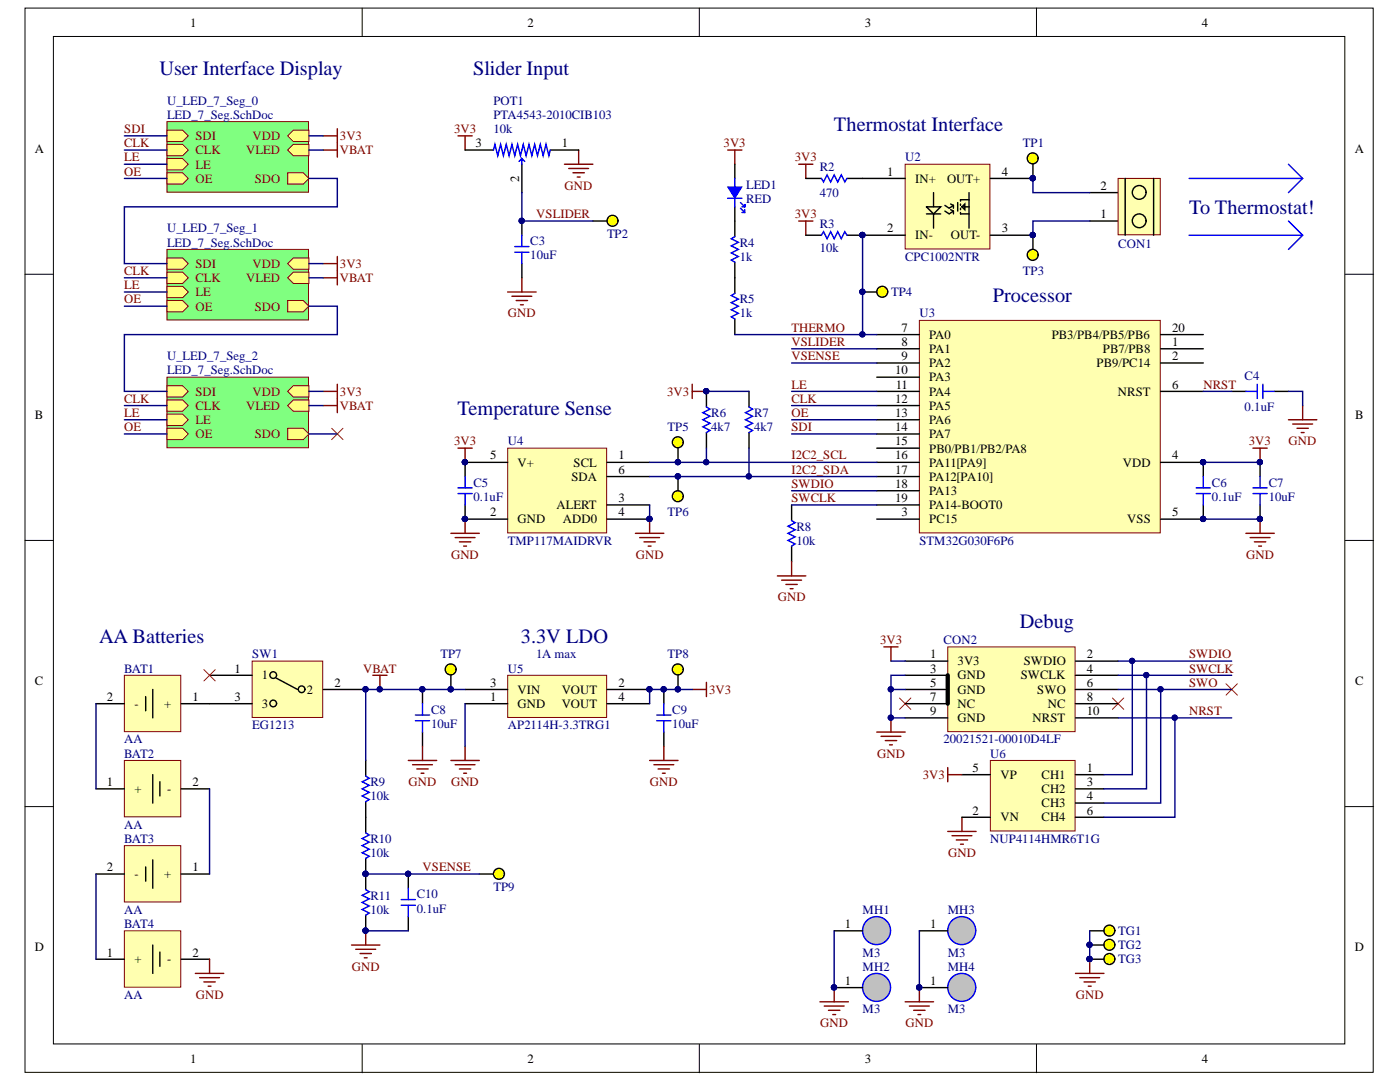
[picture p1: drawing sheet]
<svg xmlns="http://www.w3.org/2000/svg" width="279mm" height="216mm" viewBox="0 0 279 216" stroke-linecap="round" stroke-linejoin="round" font-family="sans-serif">
<defs><g id="words">
<g font-size="4.1" fill="#000080">
<text x="31.8" y="14.9">User Interface Display</text>
<text x="94.4" y="14.9">Slider Input</text>
<text x="166.4" y="26.2">Thermostat Interface</text>
<text x="237.3" y="42.6">To Thermostat!</text>
<text x="198.1" y="60.2">Processor</text>
<text x="91.3" y="82.9">Temperature Sense</text>
<text x="203.5" y="125.3">Debug</text>
<text x="19.8" y="128.2">AA Batteries</text>
<text x="104" y="128.2">3.3V LDO</text>
</g>
<g font-size="2.5">
<text x="38" y="5.3">1</text>
<text x="105.2" y="5.3">2</text>
<text x="172.6" y="5.3">3</text>
<text x="239.8" y="5.3">4</text>
<text x="94.9" y="29.4">3</text>
<text x="112.1" y="29.4">1</text>
<text x="6.9" y="30.4">A</text>
<text x="177.1" y="35.1">1</text>
<text x="199.9" y="35.1">4</text>
<text x="270.4" y="30.4">A</text>
<text x="103.6" y="36.3" transform="rotate(-90 103.6 36.3)">2</text>
<text x="182.6" y="36.4">IN+</text>
<text x="189" y="36.4">OUT+</text>
<text x="219.6" y="37.9">2</text>
<text x="177.1" y="46.3">2</text>
<text x="182.6" y="47.8">IN-</text>
<text x="189.8" y="47.8">OUT-</text>
<text x="199.9" y="46.3">3</text>
<text x="219.6" y="43.5">1</text>
<text x="179.9" y="66.2">7</text>
<text x="179.9" y="69">8</text>
<text x="179.9" y="71.9">9</text>
<text x="185.4" y="67.7">PA0</text>
<text x="185.4" y="70.4">PA1</text>
<text x="209.9" y="67.7">PB3/PB4/PB5/PB6</text>
<text x="220.1" y="70.4">PB7/PB8</text>
<text x="233.9" y="69">1</text>
<text x="233.9" y="71.9">2</text>
<text x="233.9" y="66.2">20</text>
<text x="178.7" y="74.7">10</text>
<text x="178.8" y="77.5">11</text>
<text x="185.4" y="73.3">PA2</text>
<text x="185.4" y="76.1">PA3</text>
<text x="218.9" y="73.3">PB9/PC14</text>
<text x="233.9" y="77.5">6</text>
<text x="6.9" y="83.6">B</text>
<text x="178.7" y="80.3">12</text>
<text x="178.7" y="83.2">13</text>
<text x="185.4" y="79">PA4</text>
<text x="185.4" y="81.8">PA5</text>
<text x="223.1" y="79">NRST</text>
<text x="270.5" y="83.6">B</text>
<text x="178.7" y="86">14</text>
<text x="178.7" y="88.9">15</text>
<text x="185.4" y="84.7">PA6</text>
<text x="185.4" y="87.4">PA7</text>
<text x="97.8" y="91.7">5</text>
<text x="103.3" y="93.1">V+</text>
<text x="114" y="96">SDA</text>
<text x="114.5" y="93.1">SCL</text>
<text x="123.4" y="91.7">1</text>
<text x="123.4" y="94.5">6</text>
<text x="178.7" y="91.7">16</text>
<text x="178.7" y="94.5">17</text>
<text x="185.4" y="90.3">PB0/PB1/PB2/PA8</text>
<text x="185.4" y="93.1">PA11[PA9]</text>
<text x="185.4" y="96">PA12[PA10]</text>
<text x="224.1" y="93.1">VDD</text>
<text x="233.9" y="91.7">4</text>
<text x="111.1" y="101.7">ALERT</text>
<text x="123.4" y="100.2">3</text>
<text x="178.7" y="97.3">18</text>
<text x="178.7" y="100.2">19</text>
<text x="185.4" y="98.8">PA13</text>
<text x="185.4" y="101.7">PA14-BOOT0</text>
<text x="97.8" y="103">2</text>
<text x="103.3" y="104.4">GND</text>
<text x="112.3" y="104.4">ADD0</text>
<text x="123.4" y="103">4</text>
<text x="179.9" y="103">3</text>
<text x="185.4" y="104.4">PC15</text>
<text x="224.9" y="104.4">VSS</text>
<text x="233.9" y="103">5</text>
<text x="185.6" y="131.3">1</text>
<text x="216.9" y="131.3">2</text>
<text x="6.9" y="136.7">C</text>
<text x="46.8" y="134.2">1</text>
<text x="52.3" y="135.6">1</text>
<text x="66.7" y="137">2</text>
<text x="97.8" y="137">3</text>
<text x="123.4" y="137">2</text>
<text x="185.6" y="137">5</text>
<text x="185.6" y="134.2">3</text>
<text x="191.1" y="135.6">GND</text>
<text x="191.1" y="132.8">3V3</text>
<text x="203.7" y="135.6">SWCLK</text>
<text x="204.3" y="132.8">SWDIO</text>
<text x="216.9" y="134.2">4</text>
<text x="216.9" y="137">6</text>
<text x="270.5" y="136.7">C</text>
<text x="21.3" y="139.9">2</text>
<text x="26.8" y="141.2">-</text>
<text x="32.7" y="141.2">+</text>
<text x="38.4" y="139.9">1</text>
<text x="46.8" y="139.9">3</text>
<text x="52.3" y="141.2">3</text>
<text x="61.2" y="138.4">2</text>
<text x="97.8" y="139.9">1</text>
<text x="103.3" y="141.2">GND</text>
<text x="103.3" y="138.4">VIN</text>
<text x="112.1" y="138.4">VOUT</text>
<text x="112.1" y="141.2">VOUT</text>
<text x="123.4" y="139.9">4</text>
<text x="185.6" y="142.7">9</text>
<text x="185.6" y="139.9">7</text>
<text x="191.1" y="141.2">NC</text>
<text x="191.1" y="138.4">GND</text>
<text x="207" y="138.4">SWO</text>
<text x="209.1" y="141.2">NC</text>
<text x="216.9" y="139.9">8</text>
<text x="216.9" y="142.7">10</text>
<text x="191.1" y="144.1">GND</text>
<text x="206.1" y="144.1">NRST</text>
<text x="194.1" y="154">5</text>
<text x="199.7" y="155.4">VP</text>
<text x="207.9" y="155.4">CH1</text>
<text x="216.9" y="154">1</text>
<text x="21.3" y="156.9">1</text>
<text x="26.8" y="158.2">+</text>
<text x="33.3" y="158.2">-</text>
<text x="38.4" y="156.9">2</text>
<text x="207.9" y="158.2">CH2</text>
<text x="207.9" y="161.1">CH3</text>
<text x="216.9" y="156.9">3</text>
<text x="216.9" y="159.7">4</text>
<text x="194.1" y="162.6">2</text>
<text x="199.7" y="163.9">VN</text>
<text x="207.9" y="163.9">CH4</text>
<text x="216.9" y="162.6">6</text>
<text x="21.3" y="173.9">2</text>
<text x="38.4" y="173.9">1</text>
<text x="26.8" y="175.2">-</text>
<text x="32.7" y="175.2">+</text>
<text x="168.6" y="185.2">1</text>
<text x="185.6" y="185.2">1</text>
<text x="6.9" y="189.8">D</text>
<text x="21.3" y="190.9">1</text>
<text x="38.4" y="190.9">2</text>
<text x="270.4" y="189.8">D</text>
<text x="26.8" y="192.2">+</text>
<text x="33.3" y="192.2">-</text>
<text x="168.6" y="196.6">1</text>
<text x="185.6" y="196.6">1</text>
<text x="38" y="212.1">1</text>
<text x="105.2" y="212.1">2</text>
<text x="172.6" y="212.1">3</text>
<text x="239.8" y="212.1">4</text>
</g>
<g font-size="2.5" fill="#000080">
<text x="33.3" y="20.9">U_LED_7_Seg_0</text>
<text x="33.3" y="23.8">LED_7_Seg.SchDoc</text>
<text x="98.5" y="20.9">POT1</text>
<text x="98.5" y="23.8">PTA4543-2010CIB103</text>
<text x="98.5" y="26.5">10k</text>
<text x="204.1" y="29.4">TP1</text>
<text x="163.6" y="34.1">R2</text>
<text x="180.6" y="32.2">U2</text>
<text x="148.9" y="40.4">RED</text>
<text x="148.9" y="37.6">LED1</text>
<text x="163.6" y="39.3">470</text>
<text x="33.3" y="46.3">U_LED_7_Seg_1</text>
<text x="121.1" y="47.5">TP2</text>
<text x="163.6" y="45.4">R3</text>
<text x="33.3" y="49.2">LED_7_Seg.SchDoc</text>
<text x="105.8" y="51.8">10uF</text>
<text x="105.8" y="49">C3</text>
<text x="147.6" y="52">1k</text>
<text x="147.6" y="49.2">R4</text>
<text x="163.6" y="50.2">10k</text>
<text x="180.6" y="52">CPC1002NTR</text>
<text x="223.2" y="49.5">CON1</text>
<text x="177.8" y="59.1">TP4</text>
<text x="204.1" y="54.9">TP3</text>
<text x="147.6" y="63.3">1k</text>
<text x="147.6" y="60.5">R5</text>
<text x="183.5" y="63.3">U3</text>
<text x="33.3" y="71.9">U_LED_7_Seg_2</text>
<text x="33.3" y="74.7">LED_7_Seg.SchDoc</text>
<text x="248.4" y="75.9">C4</text>
<text x="142" y="83.2">R6</text>
<text x="150.5" y="83.2">R7</text>
<text x="248.4" y="82">0.1uF</text>
<text x="101.3" y="88.9">U4</text>
<text x="133.2" y="86">TP5</text>
<text x="142" y="86">4k7</text>
<text x="150.5" y="86">4k7</text>
<text x="94.5" y="99.9">0.1uF</text>
<text x="94.5" y="97.1">C5</text>
<text x="241.9" y="99.9">0.1uF</text>
<text x="241.9" y="97.1">C6</text>
<text x="253.2" y="99.9">10uF</text>
<text x="253.2" y="97.1">C7</text>
<text x="133.2" y="103">TP6</text>
<text x="159" y="105.9">R8</text>
<text x="101.3" y="108.7">TMP117MAIDRVR</text>
<text x="159" y="108.7">10k</text>
<text x="183.5" y="108.7">STM32G030F6P6</text>
<text x="50.3" y="131.3">SW1</text>
<text x="87.9" y="131.3">TP7</text>
<text x="107" y="131.3">1A max</text>
<text x="133.2" y="131.3">TP8</text>
<text x="188.3" y="128.6">CON2</text>
<text x="24.8" y="134.2">BAT1</text>
<text x="101.3" y="134.2">U5</text>
<text x="86" y="142.4">C8</text>
<text x="134.2" y="142.4">C9</text>
<text x="24.8" y="148.3">AA</text>
<text x="50.3" y="145.6">EG1213</text>
<text x="86" y="145.2">10uF</text>
<text x="101.3" y="145.6">AP2114H-3.3TRG1</text>
<text x="134.2" y="145.2">10uF</text>
<text x="188.3" y="148.3">20021521-00010D4LF</text>
<text x="24.8" y="151.2">BAT2</text>
<text x="197.6" y="151.2">U6</text>
<text x="73.9" y="159.7">10k</text>
<text x="73.9" y="156.9">R9</text>
<text x="24.8" y="165.3">AA</text>
<text x="24.8" y="168.2">BAT3</text>
<text x="73.9" y="171">10k</text>
<text x="73.9" y="168.2">R10</text>
<text x="197.6" y="168.2">NUP4114HMR6T1G</text>
<text x="73.9" y="179.6">R11</text>
<text x="83.2" y="179.2">C10</text>
<text x="98.5" y="177.8">TP9</text>
<text x="24.8" y="182.3">AA</text>
<text x="24.8" y="185.2">BAT4</text>
<text x="73.9" y="182.3">10k</text>
<text x="83.2" y="182.1">0.1uF</text>
<text x="172.2" y="182.3">MH1</text>
<text x="189.2" y="182.3">MH3</text>
<text x="172.2" y="190.9">M3</text>
<text x="189.2" y="190.9">M3</text>
<text x="223.2" y="186.6">TG1</text>
<text x="223.2" y="189.4">TG2</text>
<text x="172.2" y="193.7">MH2</text>
<text x="189.2" y="193.7">MH4</text>
<text x="223.2" y="192.2">TG3</text>
<text x="24.8" y="199.3">AA</text>
<text x="172.2" y="202.1">M3</text>
<text x="189.2" y="202.1">M3</text>
</g>
<g font-size="2.5" fill="#800000">
<text x="24.8" y="29.4">CLK</text>
<text x="24.8" y="26.5">SDI</text>
<text x="39" y="28">SDI</text>
<text x="50.4" y="28">VDD</text>
<text x="67.8" y="28">3V3</text>
<text x="90.6" y="26.5">3V3</text>
<text x="144.4" y="29.4">3V3</text>
<text x="24.8" y="35.1">OE</text>
<text x="24.8" y="32.2">LE</text>
<text x="39" y="30.8">CLK</text>
<text x="39" y="33.7">LE</text>
<text x="49.2" y="30.8">VLED</text>
<text x="67.8" y="30.8">VBAT</text>
<text x="158.6" y="32.2">3V3</text>
<text x="39" y="36.4">OE</text>
<text x="50.8" y="36.4">SDO</text>
<text x="112.7" y="37.9">GND</text>
<text x="107" y="43.5">VSLIDER</text>
<text x="158.6" y="43.5">3V3</text>
<text x="39" y="53.4">SDI</text>
<text x="50.4" y="53.4">VDD</text>
<text x="67.8" y="53.4">3V3</text>
<text x="24.8" y="54.9">CLK</text>
<text x="24.8" y="57.7">LE</text>
<text x="39" y="56.3">CLK</text>
<text x="39" y="59.1">LE</text>
<text x="49.2" y="56.3">VLED</text>
<text x="67.8" y="56.3">VBAT</text>
<text x="24.8" y="60.5">OE</text>
<text x="39" y="62">OE</text>
<text x="50.8" y="62">SDO</text>
<text x="101.3" y="63.3">GND</text>
<text x="157.9" y="66.2">THERMO</text>
<text x="157.9" y="69">VSLIDER</text>
<text x="157.9" y="71.9">VSENSE</text>
<text x="157.9" y="77.5">LE</text>
<text x="240.2" y="77.5">NRST</text>
<text x="24.8" y="80.3">CLK</text>
<text x="24.8" y="83.2">LE</text>
<text x="39" y="81.8">CLK</text>
<text x="39" y="79">SDI</text>
<text x="49.2" y="81.8">VLED</text>
<text x="50.4" y="79">VDD</text>
<text x="67.8" y="79">3V3</text>
<text x="67.8" y="81.8">VBAT</text>
<text x="133.2" y="79">3V3</text>
<text x="157.9" y="80.3">CLK</text>
<text x="157.9" y="83.2">OE</text>
<text x="24.8" y="86">OE</text>
<text x="39" y="84.7">LE</text>
<text x="39" y="87.4">OE</text>
<text x="50.8" y="87.4">SDO</text>
<text x="90.6" y="88.9">3V3</text>
<text x="157.9" y="86">SDI</text>
<text x="249.2" y="88.9">3V3</text>
<text x="257.2" y="88.9">GND</text>
<text x="157.9" y="91.7">I2C2_SCL</text>
<text x="157.9" y="94.5">I2C2_SDA</text>
<text x="157.9" y="97.3">SWDIO</text>
<text x="157.9" y="100.2">SWCLK</text>
<text x="90" y="111.6">GND</text>
<text x="126.9" y="111.6">GND</text>
<text x="248.7" y="111.6">GND</text>
<text x="155.2" y="120">GND</text>
<text x="175.6" y="128.6">3V3</text>
<text x="237.3" y="131.3">SWDIO</text>
<text x="72.5" y="134.2">VBAT</text>
<text x="237.3" y="137">SWO</text>
<text x="237.3" y="134.2">SWCLK</text>
<text x="141.5" y="138.4">3V3</text>
<text x="237.3" y="142.7">NRST</text>
<text x="175" y="151.2">GND</text>
<text x="184.2" y="155.4">3V3</text>
<text x="81.6" y="156.9">GND</text>
<text x="90" y="156.9">GND</text>
<text x="129.7" y="156.9">GND</text>
<text x="84.3" y="173.9">VSENSE</text>
<text x="189.2" y="171">GND</text>
<text x="70.2" y="193.7">GND</text>
<text x="39.1" y="199.3">GND</text>
<text x="214.7" y="199.3">GND</text>
<text x="163.7" y="205">GND</text>
<text x="180.7" y="205">GND</text>
</g>
</g></defs>
<g fill="#fff" stroke="#000" stroke-width=".2">
<path d="M5 1.6h269.1v212.4h-269.1z"/>
<path d="M10.7 7.3h257.7v201h-257.7z"/>
</g>
<path d="M72.3 1.6v5.7M139.6 1.6v5.7M206.9 1.6v5.7M5 54.7h5.7M268.5 54.7h5.6M5 107.8h5.7M268.5 107.8h5.6M5 160.9h5.7M268.5 160.9h5.6M72.3 208.4v5.7M139.6 208.4v5.7M206.9 208.4v5.7" fill="none" stroke="#000" stroke-width=".2"/>
<path d="M176.4 129.1h2.8M177.8 129.1v2.8M175 146.1h5.6M175.8 146.9h4M176.7 147.8h2.2M177.5 148.6h.6M177.8 143.2v2.9" fill="none" stroke="#800000" stroke-width=".28"/>
<circle cx="177.8" cy="143.2" r=".52" fill="#000080" stroke="#000080" stroke-width=".2"/>
<path d="M179.5 139.3l2.3 2.2M181.8 139.3l-2.3 2.2M222 139.3l2.3 2.2M224.3 139.3l-2.3 2.2" fill="none" stroke="#f00" stroke-width=".2"/>
<path d="M189.1 129.1h25.5v16.9h-25.5z" fill="#ffffb0" stroke="#800000" stroke-width=".2"/>
<path d="M180.6 131.9h8.5M180.6 134.7h8.5M180.6 137.6h8.5M214.6 131.9h8.5M214.6 134.7h8.5M214.6 137.6h8.5M180.6 140.4h8.5M180.6 143.2h8.5M214.6 140.4h8.5M214.6 143.2h8.5" fill="none" stroke="#000" stroke-width=".28"/>
<path d="M189.1 134.7v5.7" fill="none" stroke="#000" stroke-width=".85"/>
<path d="M189.1 165.9h5.7M190 166.8h4M190.8 167.6h2.3M191.7 168.5h.6M192 163.1v2.8" fill="none" stroke="#800000" stroke-width=".28"/>
<path d="M197.6 151.7h17v14.1h-17z" fill="#ffffb0" stroke="#800000" stroke-width=".2"/>
<path d="M146.6 32.8v2.8M146.6 41.3v2.8M192 154.6h5.6M214.6 154.6h5.7M214.6 157.4h5.7M192 163.1h5.6M214.6 160.2h5.7M214.6 163.1h5.7" fill="none" stroke="#000" stroke-width=".28"/>
<path d="M145.2 29.9h2.9M146.6 29.9v2.9M189.1 153.2v2.8M189.1 154.6h2.9" fill="none" stroke="#800000" stroke-width=".28"/>
<path d="M145.2 37.3h2.9l-1.5 2.3z" fill="#00f"/>
<path d="M145.2 37.3h2.9l-1.5 2.3z" fill="none" stroke="#00f" stroke-width=".2"/>
<path d="M145.2 39.6h2.9M146.6 35.6v1.7M146.6 39.6v1.7M147.8 40.4l.8 .9M147.8 41.6l.8 .8M148.1 41.3h.5M148.6 41.3v-.6v.6M148.6 41.8v.6h-.5" fill="none" stroke="#00f" stroke-width=".28"/>
<circle cx="221.4" cy="185.7" r="1.09" fill="#ff0" stroke="#000" stroke-width=".28"/>
<path d="M217.5 185.7h2.8" fill="none" stroke="#000" stroke-width=".28"/>
<path d="M214.6 194.2h5.7M215.5 195.1h4M216.3 195.9h2.3M217.2 196.8h.6M217.5 191.4v2.8" fill="none" stroke="#800000" stroke-width=".28"/>
<circle cx="217.4" cy="191.4" r=".52" fill="#000080" stroke="#000080" stroke-width=".2"/>
<path d="M101.3 89.4h19.8v16.9h-19.8z" fill="#ffffb0" stroke="#800000" stroke-width=".2"/>
<path d="M92.8 92.3h8.5M121.1 92.3h8.5M121.1 95.1h8.5M92.8 103.6h8.5M121.1 103.6h8.5M121.1 100.8h8.5" fill="none" stroke="#000" stroke-width=".28"/>
<g fill="#000080" stroke="#000080" stroke-width=".2">
<circle cx="92.8" cy="103.5" r=".52"/>
<circle cx="129.6" cy="103.5" r=".52"/>
<circle cx="92.8" cy="92.2" r=".52"/>
</g>
<path d="M180.6 32.8h17v16.9h-17z" fill="#ffffb0" stroke="#800000" stroke-width=".2"/>
<g fill="none" stroke="#000" stroke-width=".28">
<path d="M172.1 35.6h8.5M186.3 38.4v2.9M193.4 38.4v7.1M193.4 39.9h-1.7v.2M197.6 35.6h8.5M172.1 46.9h8.5M184.9 41.3h2.8l-1.4 1.4zM184.9 42.7h2.8M186.3 42.7v2.8M188.6 41l.8 .6 .9-.6M188.6 42.1l.8 .6 .9-.6M189.7 40.7l.6 .3"/>
<path d="M189.7 41.8l.6 .3M190.3 41v.6M190.3 42.1v.6M191.1 40.4v1.7M191.7 42.4v.3h1.7M191.7 40.7v.3M191.7 41.6v.2M192 41.3l.5-.6v1.1zM192 41.3h1.4M197.6 46.9h8.5M245.8 78.1h2.8M254.3 78.1h2.8"/>
<path d="M92.8 92.3v2.8M240.1 92.3v2.8M92.8 100.8v2.8M240.1 100.8v2.8"/>
</g>
<g fill="#000080" stroke="#000080" stroke-width=".2">
<circle cx="172.1" cy="46.9" r=".52"/>
<circle cx="206.1" cy="46.9" r=".52"/>
<circle cx="206.1" cy="35.6" r=".52"/>
<circle cx="240.1" cy="103.5" r=".52"/>
<circle cx="240.1" cy="92.2" r=".52"/>
<circle cx="251.4" cy="103.5" r=".52"/>
<circle cx="251.4" cy="92.2" r=".52"/>
<circle cx="92.8" cy="92.2" r=".52"/>
<circle cx="92.8" cy="103.5" r=".52"/>
</g>
<g fill="none" stroke="#800000" stroke-width=".28">
<path d="M91.4 89.4h2.8M92.8 89.4v2.9M250.1 89.4h2.8M251.5 89.4v2.9M257.1 83.8h5.7M258 84.6h4M258.8 85.5h2.3M259.7 86.3h.6M260 80.9v2.9M90 106.4h5.7M90.8 107.3h4M91.7 108.1h2.3"/>
<path d="M92.5 109h.6M92.8 103.6v2.8M248.6 106.4h5.7M249.5 107.3h4M250.3 108.1h2.3M251.2 109h.6M251.5 103.6v2.8"/>
</g>
<path d="M248.6 78.1h2.3M250.9 76.7v2.8M252 76.7v2.8M252 78.1h2.3M91.4 97.4h2.8M91.4 98.5h2.8M92.8 95.1v2.3M92.8 98.5v2.3M238.7 97.4h2.9M238.7 98.5h2.9M240.1 95.1v2.3M240.1 98.5v2.3" fill="none" stroke="#00f" stroke-width=".28"/>
<path d="M183.5 63.9h48.1v42.4h-48.1z" fill="#ffffb0" stroke="#800000" stroke-width=".2"/>
<g fill="none" stroke="#000" stroke-width=".28">
<path d="M175 69.6h8.5M175 72.4h8.5M175 78.1h8.5M175 66.8h8.5M175 75.3h8.5M231.6 69.6h8.5M231.6 72.4h8.5M231.6 78.1h8.5M231.6 66.8h8.5M175 92.3h8.5M175 80.9h8.5M175 83.8h8.5"/>
<path d="M175 86.6h8.5M175 89.4h8.5M175 95.1h8.5M175 97.9h8.5M231.6 92.3h8.5M175 103.6h8.5M175 100.8h8.5M231.6 103.6h8.5"/>
</g>
<g fill="#000080" stroke="#000080" stroke-width=".2">
<circle cx="240.1" cy="92.2" r=".52"/>
<circle cx="240.1" cy="103.5" r=".52"/>
</g>
<path d="M24.8 134.7h11.3v11.3h-11.3z" fill="#ffffb0" stroke="#800000" stroke-width=".2"/>
<path d="M29.1 139v2.8M30.5 137.6v5.6M19.2 140.4h5.6M36.2 140.4h5.6" fill="none" stroke="#000" stroke-width=".28"/>
<path d="M24.8 151.7h11.3v11.3h-11.3z" fill="#ffffb0" stroke="#800000" stroke-width=".2"/>
<path d="M19.2 157.4h5.6M30.5 154.6v5.6M31.9 156v2.8M36.2 157.4h5.6" fill="none" stroke="#000" stroke-width=".28"/>
<path d="M24.8 168.7h11.3v11.3h-11.3z" fill="#ffffb0" stroke="#800000" stroke-width=".2"/>
<path d="M19.2 174.4h5.6M29.1 173v2.8M30.5 171.6v5.6M36.2 174.4h5.6" fill="none" stroke="#000" stroke-width=".28"/>
<path d="M24.8 185.7h11.3v11.3h-11.3z" fill="#ffffb0" stroke="#800000" stroke-width=".2"/>
<path d="M84.3 137.6v2.8M132.5 137.6v2.8M84.3 146.1v2.8M132.5 146.1v2.8M19.2 191.4h5.6M30.5 188.6v5.6M31.9 190v2.8M36.2 191.4h5.6" fill="none" stroke="#000" stroke-width=".28"/>
<g fill="none" stroke="#800000" stroke-width=".28">
<path d="M81.5 151.7h5.7M82.3 152.6h4M83.2 153.4h2.3M84 154.3h.6M84.3 148.9v2.8M129.6 151.7h5.7M130.5 152.6h4M131.3 153.4h2.3M132.2 154.3h.6M132.5 148.9v2.8M39 194.2h5.7M39.8 195.1h4"/>
<path d="M40.7 195.9h2.3M41.5 196.8h.6M41.8 191.4v2.8"/>
</g>
<g fill="#000080" stroke="#000080" stroke-width=".2">
<circle cx="84.3" cy="137.5" r=".52"/>
<circle cx="132.4" cy="137.5" r=".52"/>
</g>
<path d="M82.9 142.7h2.8M82.9 143.8h2.8M84.3 140.4v2.3M84.3 143.8v2.3M131.1 142.7h2.8M131.1 143.8h2.8M132.5 140.4v2.3M132.5 143.8v2.3" fill="none" stroke="#00f" stroke-width=".28"/>
<path d="M101.3 134.7h19.8v8.5h-19.8z" fill="#ffffb0" stroke="#800000" stroke-width=".2"/>
<g fill="none" stroke="#000" stroke-width=".28">
<path d="M160.8 35.6h3.1M169 35.6h3.1M217.5 38.4h5.6M146.6 44.1v3.1M146.6 52.3v6.2M160.8 46.9h3.1M169 46.9h3.1M217.5 44.1h5.6M141 78.1v3.1M146.6 63.6v3.2M149.5 78.1v3.1M141 86.3v3.1"/>
<path d="M149.5 86.3v3.1M158 100.8v3.1M158 109v3.1M92.8 137.6h8.5M121.1 137.6h8.5M73 151.7v3.2M73 160v6.2M92.8 140.4h8.5M121.1 140.4h8.5M73 171.3v6.2M81.5 174.4v2.8M73 182.6v3.1"/>
<path d="M81.5 182.9v2.8"/>
</g>
<g fill="#000080" stroke="#000080" stroke-width=".2">
<circle cx="129.6" cy="137.5" r=".52"/>
<circle cx="129.6" cy="103.5" r=".52"/>
<circle cx="140.9" cy="78.1" r=".52"/>
<circle cx="72.9" cy="185.7" r=".52"/>
<circle cx="81.4" cy="174.4" r=".52"/>
<circle cx="172.1" cy="46.9" r=".52"/>
<circle cx="72.9" cy="174.4" r=".52"/>
</g>
<g fill="none" stroke="#800000" stroke-width=".28">
<path d="M159.4 32.8h2.8M160.8 32.8v2.8M159.4 44.1h2.8M160.8 44.1v2.8M138.1 76.7v2.8M138.1 78.1h2.9M126.8 106.4h5.7M127.7 107.3h3.9M128.5 108.1h2.3M129.4 109h.5M129.6 103.6v2.8M155.1 114.9h5.7"/>
<path d="M156 115.8h4M156.8 116.6h2.3M157.7 117.5h.6M158 112.1v2.8M90 151.7h5.7M90.8 152.6h4M91.7 153.4h2.3M92.5 154.3h.6M92.8 148.9v2.8M70.2 188.6h5.6M71 189.4h4M71.9 190.3h2.2"/>
<path d="M72.7 191.1h.6M73 185.7v2.9"/>
</g>
<g fill="none" stroke="#00f" stroke-width=".28">
<path d="M163.9 35.6l.5 .7 .7-1.4 .7 1.4 .7-1.4 .7 1.4 .7-1.4 .7 1.4 .4-.7M146.6 47.2l-.7 .4 1.5 .8-1.5 .7 1.5 .7-1.5 .7 1.5 .7-1.5 .7 .7 .4M146.6 58.5l-.7 .5 1.5 .7-1.5 .7 1.5 .7-1.5 .7 1.5 .7-1.5 .7 .7 .4M163.9 46.9l.5-.7 .7 1.4 .7-1.4 .7 1.4 .7-1.4 .7 1.4 .7-1.4 .4 .7M141 81.2l.7 .4-1.4 .7 1.4 .8-1.4 .7 1.4 .7-1.4 .7 1.4 .7-.7 .4M149.5 81.2l.7 .4-1.4 .7 1.4 .8-1.4 .7 1.4 .7-1.4 .7 1.4 .7-.7 .4M158 103.9l.7 .4-1.4 .7 1.4 .7-1.4 .7 1.4 .7-1.4 .7 1.4 .7-.7 .5M73 154.9l.7 .4-1.4 .7 1.4 .7-1.4 .7 1.4 .7-1.4 .7 1.4 .7-.7 .5M73 166.2l.7 .4-1.4 .7 1.4 .7-1.4 .7 1.4 .7-1.4 .8 1.4 .7-.7 .4M73 177.5l.7 .4-1.4 .8 1.4 .7-1.4 .7 1.4 .7-1.4 .7 1.4 .7-.7 .4M80.1 179.5h2.8M81.5 177.2v2.3"/>
<path d="M80.1 180.6h2.8M81.5 180.6v2.3"/>
</g>
<path d="M244.7 136.4l2.2 2.3M246.9 136.4l-2.2 2.3" fill="none" stroke="#f00" stroke-width=".2"/>
<path d="M223.1 35.6h8.5v11.2h-8.5z" fill="#ffffb0" stroke="#800000" stroke-width=".2"/>
<g fill="none" stroke="#000" stroke-width=".28">
<path d="M224.6 35.6v11.3M230.2 35.6v11.3M104.2 44.1v2.8M104.2 52.6v2.8M251.5 92.3v2.8M251.5 100.8v2.8"/>
<circle cx="227.3" cy="38.4" r="1.37"/>
<circle cx="227.3" cy="44.1" r="1.37"/>
</g>
<path d="M91.4 27.1h2.8M92.8 27.1v2.8M112.7 32.8h5.6M113.5 33.6h4M114.4 34.5h2.2M115.2 35.3h.6M115.5 29.9v2.9M101.3 58.3h5.7M102.2 59.1h3.9M103 60h2.3M104.2 55.4v2.9M103.9 60.8h.5" fill="none" stroke="#800000" stroke-width=".28"/>
<g fill="#000080" stroke="#000080" stroke-width=".2">
<circle cx="104.1" cy="44.1" r=".52"/>
<circle cx="251.4" cy="103.5" r=".52"/>
<circle cx="251.4" cy="92.2" r=".52"/>
</g>
<path d="M102.7 49.2h2.9M102.7 50.3h2.9M104.2 46.9v2.3M104.2 50.3v2.3M250.1 97.4h2.8M250.1 98.5h2.8M251.5 95.1v2.3M251.5 98.5v2.3" fill="none" stroke="#00f" stroke-width=".28"/>
<circle cx="135.3" cy="99" r="1.09" fill="#ff0" stroke="#000" stroke-width=".28"/>
<path d="M135.3 95.1v2.8" fill="none" stroke="#000" stroke-width=".28"/>
<circle cx="135.3" cy="95" r=".52" fill="#000080" stroke="#000080" stroke-width=".2"/>
<circle cx="135.3" cy="88.2" r="1.09" fill="#ff0" stroke="#000" stroke-width=".28"/>
<path d="M135.3 89.4v2.9" fill="none" stroke="#000" stroke-width=".28"/>
<circle cx="135.3" cy="92.2" r=".52" fill="#000080" stroke="#000080" stroke-width=".2"/>
<circle cx="89.9" cy="133.6" r="1.09" fill="#ff0" stroke="#000" stroke-width=".28"/>
<path d="M90 134.7v2.9" fill="none" stroke="#000" stroke-width=".28"/>
<circle cx="89.9" cy="137.5" r=".52" fill="#000080" stroke="#000080" stroke-width=".2"/>
<circle cx="135.3" cy="133.6" r="1.09" fill="#ff0" stroke="#000" stroke-width=".28"/>
<path d="M135.3 134.7v2.9" fill="none" stroke="#000" stroke-width=".28"/>
<circle cx="135.3" cy="137.5" r=".52" fill="#000080" stroke="#000080" stroke-width=".2"/>
<path d="M138.1 137.6h2.9M141 136.2v2.8" fill="none" stroke="#800000" stroke-width=".28"/>
<circle cx="99.6" cy="174.4" r="1.09" fill="#ff0" stroke="#000" stroke-width=".28"/>
<path d="M95.7 174.4h2.8" fill="none" stroke="#000" stroke-width=".28"/>
<circle cx="122.2" cy="44.1" r="1.09" fill="#ff0" stroke="#000" stroke-width=".28"/>
<path d="M118.3 44.1h2.8" fill="none" stroke="#000" stroke-width=".28"/>
<circle cx="206.1" cy="31.6" r="1.09" fill="#ff0" stroke="#000" stroke-width=".28"/>
<path d="M206.1 32.8v2.8" fill="none" stroke="#000" stroke-width=".28"/>
<circle cx="206.1" cy="35.6" r=".52" fill="#000080" stroke="#000080" stroke-width=".2"/>
<circle cx="206.1" cy="50.9" r="1.09" fill="#ff0" stroke="#000" stroke-width=".28"/>
<path d="M206.1 46.9v2.9" fill="none" stroke="#000" stroke-width=".28"/>
<circle cx="206.1" cy="46.9" r=".52" fill="#000080" stroke="#000080" stroke-width=".2"/>
<circle cx="176.1" cy="58.2" r="1.09" fill="#ff0" stroke="#000" stroke-width=".28"/>
<path d="M172.1 58.3h2.9" fill="none" stroke="#000" stroke-width=".28"/>
<circle cx="172.1" cy="58.2" r=".52" fill="#000080" stroke="#000080" stroke-width=".2"/>
<circle cx="221.4" cy="188.5" r="1.09" fill="#ff0" stroke="#000" stroke-width=".28"/>
<path d="M217.5 188.6h2.8" fill="none" stroke="#000" stroke-width=".28"/>
<circle cx="217.4" cy="188.5" r=".52" fill="#000080" stroke="#000080" stroke-width=".2"/>
<circle cx="221.4" cy="191.4" r="1.09" fill="#ff0" stroke="#000" stroke-width=".28"/>
<path d="M217.5 191.4h2.8" fill="none" stroke="#000" stroke-width=".28"/>
<g fill="#000080" stroke="#000080" stroke-width=".2">
<circle cx="217.4" cy="191.4" r=".52"/>
<circle cx="75.8" cy="137.5" r=".52"/>
</g>
<path d="M74.4 134.7h2.8M75.8 134.7v2.9" fill="none" stroke="#800000" stroke-width=".28"/>
<path d="M33.3 24.3h28.3v14.1h-28.3z" fill="#80ff80" stroke="#800000" stroke-width=".2"/>
<path d="M57.4 29.9l1.1-1.1h3.2v2.3h-3.2z" fill-rule="evenodd" fill="#ffff80"/>
<path d="M57.4 29.9l1.1-1.1h3.2v2.3h-3.2z" fill="none" stroke="#800000" stroke-width=".2"/>
<path d="M57.4 27.1l1.1-1.1h3.2v2.2h-3.2z" fill-rule="evenodd" fill="#ffff80"/>
<path d="M57.4 27.1l1.1-1.1h3.2v2.2h-3.2z" fill="none" stroke="#800000" stroke-width=".2"/>
<path d="M33.3 28.8h3.1l1.2 1.1-1.2 1.2h-3.1z" fill-rule="evenodd" fill="#ffff80"/>
<path d="M33.3 28.8h3.1l1.2 1.1-1.2 1.2h-3.1z" fill="none" stroke="#800000" stroke-width=".2"/>
<path d="M33.3 26h3.1l1.2 1.1-1.2 1.1h-3.1z" fill-rule="evenodd" fill="#ffff80"/>
<path d="M33.3 26h3.1l1.2 1.1-1.2 1.1h-3.1z" fill="none" stroke="#800000" stroke-width=".2"/>
<path d="M57.4 34.5h3.1l1.2 1.1-1.2 1.1h-3.1z" fill-rule="evenodd" fill="#ffff80"/>
<path d="M57.4 34.5h3.1l1.2 1.1-1.2 1.1h-3.1z" fill="none" stroke="#800000" stroke-width=".2"/>
<path d="M33.3 31.6h3.1l1.2 1.2-1.2 1.1h-3.1z" fill-rule="evenodd" fill="#ffff80"/>
<path d="M33.3 31.6h3.1l1.2 1.2-1.2 1.1h-3.1z" fill="none" stroke="#800000" stroke-width=".2"/>
<path d="M33.3 34.5h3.1l1.2 1.1-1.2 1.1h-3.1z" fill-rule="evenodd" fill="#ffff80"/>
<path d="M33.3 34.5h3.1l1.2 1.1-1.2 1.1h-3.1z" fill="none" stroke="#800000" stroke-width=".2"/>
<path d="M64.5 27.1h2.8M64.5 29.9h2.8M67.3 25.7v5.7" fill="none" stroke="#800000" stroke-width=".28"/>
<path d="M33.3 49.8h28.3v14h-28.3z" fill="#80ff80" stroke="#800000" stroke-width=".2"/>
<path d="M57.4 55.4l1.1-1.1h3.2v2.3h-3.2z" fill-rule="evenodd" fill="#ffff80"/>
<path d="M57.4 55.4l1.1-1.1h3.2v2.3h-3.2z" fill="none" stroke="#800000" stroke-width=".2"/>
<path d="M57.4 52.6l1.1-1.1h3.2v2.2h-3.2z" fill-rule="evenodd" fill="#ffff80"/>
<path d="M57.4 52.6l1.1-1.1h3.2v2.2h-3.2z" fill="none" stroke="#800000" stroke-width=".2"/>
<path d="M33.3 54.3h3.1l1.2 1.1-1.2 1.2h-3.1z" fill-rule="evenodd" fill="#ffff80"/>
<path d="M33.3 54.3h3.1l1.2 1.1-1.2 1.2h-3.1z" fill="none" stroke="#800000" stroke-width=".2"/>
<path d="M33.3 51.5h3.1l1.2 1.1-1.2 1.1h-3.1z" fill-rule="evenodd" fill="#ffff80"/>
<path d="M33.3 51.5h3.1l1.2 1.1-1.2 1.1h-3.1z" fill="none" stroke="#800000" stroke-width=".2"/>
<path d="M57.4 60h3.1l1.2 1.1-1.2 1.1h-3.1z" fill-rule="evenodd" fill="#ffff80"/>
<path d="M57.4 60h3.1l1.2 1.1-1.2 1.1h-3.1z" fill="none" stroke="#800000" stroke-width=".2"/>
<path d="M33.3 57.1h3.1l1.2 1.2-1.2 1.1h-3.1z" fill-rule="evenodd" fill="#ffff80"/>
<path d="M33.3 57.1h3.1l1.2 1.2-1.2 1.1h-3.1z" fill="none" stroke="#800000" stroke-width=".2"/>
<path d="M33.3 60h3.1l1.2 1.1-1.2 1.1h-3.1z" fill-rule="evenodd" fill="#ffff80"/>
<path d="M33.3 60h3.1l1.2 1.1-1.2 1.1h-3.1z" fill="none" stroke="#800000" stroke-width=".2"/>
<path d="M64.5 52.6h2.8M64.5 55.4h2.8M67.3 51.2v5.6" fill="none" stroke="#800000" stroke-width=".28"/>
<path d="M33.3 75.3h28.3v14h-28.3z" fill="#80ff80" stroke="#800000" stroke-width=".2"/>
<path d="M57.4 80.9l1.1-1.1h3.2v2.3h-3.2z" fill-rule="evenodd" fill="#ffff80"/>
<path d="M57.4 80.9l1.1-1.1h3.2v2.3h-3.2z" fill="none" stroke="#800000" stroke-width=".2"/>
<path d="M57.4 78.1l1.1-1.1h3.2v2.2h-3.2z" fill-rule="evenodd" fill="#ffff80"/>
<path d="M57.4 78.1l1.1-1.1h3.2v2.2h-3.2z" fill="none" stroke="#800000" stroke-width=".2"/>
<path d="M33.3 79.8h3.1l1.2 1.1-1.2 1.2h-3.1z" fill-rule="evenodd" fill="#ffff80"/>
<path d="M33.3 79.8h3.1l1.2 1.1-1.2 1.2h-3.1z" fill="none" stroke="#800000" stroke-width=".2"/>
<path d="M33.3 77h3.1l1.2 1.1-1.2 1.1h-3.1z" fill-rule="evenodd" fill="#ffff80"/>
<path d="M33.3 77h3.1l1.2 1.1-1.2 1.1h-3.1z" fill="none" stroke="#800000" stroke-width=".2"/>
<path d="M57.4 85.5h3.1l1.2 1.1-1.2 1.1h-3.1z" fill-rule="evenodd" fill="#ffff80"/>
<path d="M57.4 85.5h3.1l1.2 1.1-1.2 1.1h-3.1z" fill="none" stroke="#800000" stroke-width=".2"/>
<path d="M33.3 82.6h3.1l1.2 1.2-1.2 1.1h-3.1z" fill-rule="evenodd" fill="#ffff80"/>
<path d="M33.3 82.6h3.1l1.2 1.2-1.2 1.1h-3.1z" fill="none" stroke="#800000" stroke-width=".2"/>
<path d="M33.3 85.5h3.1l1.2 1.1-1.2 1.1h-3.1z" fill-rule="evenodd" fill="#ffff80"/>
<path d="M33.3 85.5h3.1l1.2 1.1-1.2 1.1h-3.1z" fill="none" stroke="#800000" stroke-width=".2"/>
<path d="M64.5 78.1h2.8M67.3 76.7v5.6M64.5 80.9h2.8" fill="none" stroke="#800000" stroke-width=".28"/>
<path d="M66.2 85.5l2.3 2.2M68.5 85.5l-2.3 2.2" fill="none" stroke="#f00" stroke-width=".2"/>
<path d="M98.5 29.9l.3-1.1 .5 2.3 .6-2.3 .6 2.3 .5-2.3 .6 2.3 .6-2.3 .5 2.3 .6-2.3 .6 2.3 .5-2.3 .6 2.3 .6-2.3 .5 2.3 .6-2.3 .6 2.3 .5-2.3 .6 2.3 .6-2.3 .5 2.3 .3-1.2M104.2 31.6l-.6 .6M104.7 32.2l-.5-.6v1.2M237.3 35.6h22.7M257.1 32.8l2.9 2.8-2.9 2.8M237.3 46.9h22.7M257.1 44.1l2.9 2.8-2.9 2.9" fill="none" stroke="#00f" stroke-width=".28"/>
<path d="M92.8 29.9h5.7M104.2 32.8v5.6M109.8 29.9h5.7" fill="none" stroke="#000" stroke-width=".28"/>
<circle cx="174.9" cy="185.7" r="2.79" fill="#c0c0c0" stroke="#00f" stroke-width=".28"/>
<path d="M166.5 185.7h5.6" fill="none" stroke="#000" stroke-width=".28"/>
<circle cx="174.9" cy="197" r="2.79" fill="#c0c0c0" stroke="#00f" stroke-width=".28"/>
<path d="M166.5 197.1h5.6" fill="none" stroke="#000" stroke-width=".28"/>
<circle cx="166.4" cy="197" r=".52" fill="#000080" stroke="#000080" stroke-width=".2"/>
<circle cx="191.9" cy="185.7" r="2.79" fill="#c0c0c0" stroke="#00f" stroke-width=".28"/>
<path d="M183.5 185.7h5.6" fill="none" stroke="#000" stroke-width=".28"/>
<circle cx="191.9" cy="197" r="2.79" fill="#c0c0c0" stroke="#00f" stroke-width=".28"/>
<path d="M183.5 197.1h5.6" fill="none" stroke="#000" stroke-width=".28"/>
<circle cx="183.4" cy="197" r=".52" fill="#000080" stroke="#000080" stroke-width=".2"/>
<path d="M180.6 199.9h5.7M183.5 197.1v2.8M181.5 200.7h4M182.3 201.6h2.3M183.2 202.4h.6" fill="none" stroke="#800000" stroke-width=".28"/>
<path d="M50.3 131.9h14.1v11.3h-14.1z" fill="#ffffb0" stroke="#800000" stroke-width=".2"/>
<g fill="none" stroke="#000" stroke-width=".28">
<path d="M41.8 134.7h8.5M55.1 135.3l4.3 2.3M64.5 137.6h8.5M41.8 140.4h8.5"/>
<circle cx="54.5" cy="134.7" r=".67"/>
<circle cx="60.2" cy="137.5" r=".67"/>
<circle cx="54.5" cy="140.4" r=".67"/>
</g>
<g fill="#000080" stroke="#000080" stroke-width=".2">
<circle cx="72.9" cy="137.5" r=".52"/>
<circle cx="166.4" cy="197" r=".52"/>
<circle cx="177.8" cy="137.5" r=".52"/>
<circle cx="234.4" cy="143.2" r=".52"/>
<circle cx="231.6" cy="137.5" r=".52"/>
<circle cx="228.8" cy="134.7" r=".52"/>
<circle cx="225.9" cy="131.9" r=".52"/>
<circle cx="240.1" cy="92.2" r=".52"/>
<circle cx="251.4" cy="92.2" r=".52"/>
<circle cx="240.1" cy="103.5" r=".52"/>
<circle cx="251.4" cy="103.5" r=".52"/>
<circle cx="172.1" cy="46.9" r=".52"/>
<circle cx="172.1" cy="58.2" r=".52"/>
<circle cx="172.1" cy="66.7" r=".52"/>
<circle cx="140.9" cy="78.1" r=".52"/>
<circle cx="129.6" cy="103.5" r=".52"/>
<circle cx="89.9" cy="137.5" r=".52"/>
<circle cx="84.3" cy="137.5" r=".52"/>
<circle cx="75.8" cy="137.5" r=".52"/>
<circle cx="72.9" cy="174.4" r=".52"/>
<circle cx="81.4" cy="174.4" r=".52"/>
<circle cx="72.9" cy="185.7" r=".52"/>
<circle cx="206.1" cy="35.6" r=".52"/>
<circle cx="206.1" cy="46.9" r=".52"/>
<circle cx="135.3" cy="95" r=".52"/>
<circle cx="149.4" cy="95" r=".52"/>
<circle cx="140.9" cy="92.2" r=".52"/>
<circle cx="135.3" cy="92.2" r=".52"/>
<circle cx="129.6" cy="137.5" r=".52"/>
<circle cx="132.4" cy="137.5" r=".52"/>
<circle cx="135.3" cy="137.5" r=".52"/>
<circle cx="104.1" cy="44.1" r=".52"/>
<circle cx="217.4" cy="188.5" r=".52"/>
<circle cx="217.4" cy="191.4" r=".52"/>
<circle cx="177.8" cy="143.2" r=".52"/>
<circle cx="183.4" cy="197" r=".52"/>
</g>
<path d="M40.7 133.6l2.3 2.3M43 133.6l-2.3 2.3" fill="none" stroke="#f00" stroke-width=".2"/>
<path d="M163.6 199.9h5.7M166.5 197.1v2.8M164.5 200.7h4M165.3 201.6h2.3M166.2 202.4h.6" fill="none" stroke="#800000" stroke-width=".28"/>
<g fill="none" stroke="#000080" stroke-width=".28">
<path d="M24.8 27.1h8.5M24.8 29.9h8.5M24.8 35.6h8.5M24.8 32.8h8.5M61.7 35.6h5.6v5.7h-42.5v11.3h8.5M61.7 27.1h2.8M61.7 29.9h2.8M104.2 38.4v5.7h14.1M206.1 35.6v2.8h11.4M24.8 55.4h8.5M24.8 58.3h8.5M61.7 52.6h2.8"/>
<path d="M61.7 55.4h2.8M172.1 46.9v19.9M217.5 44.1h-11.4v2.8M24.8 61.1h8.5M61.7 61.1h5.6v5.7h-42.5v11.3h8.5M61.7 78.1h2.8M141 78.1h8.5M146.6 66.8h28.4M158 78.1h17M158 69.6h17M158 72.4h17M240.1 78.1h5.7"/>
<path d="M257.1 78.1h2.9v2.8M24.8 80.9h8.5M24.8 83.8h8.5M24.8 86.6h8.5M61.7 80.9h2.8M61.7 86.6h5.6M129.6 95.1h45.4M129.6 92.3h45.4M141 89.4v2.9M149.5 89.4v5.7M158 97.9h17M158 80.9h17"/>
<path d="M158 83.8h17M158 86.6h17M240.1 92.3h11.4M129.6 100.8v2.8M158 100.8h17M240.1 103.6h11.4M92.8 137.6h-19.8v14.1M138.1 137.6h-8.5v2.8M177.8 137.6h2.8M177.8 131.9h2.8M180.6 134.7h-2.8v8.5h2.8M223.1 137.6h22.7"/>
<path d="M223.1 134.7h22.7M223.1 131.9h22.7M226 131.9v22.7h-5.7M228.8 134.7v22.7h-8.5M231.6 137.6v22.6h-11.3M19.2 140.4v17M41.8 157.4v17M92.8 140.4v8.5M223.1 143.2h22.7M234.5 143.2v19.9h-14.2M19.2 174.4v17M73 174.4h22.7"/>
<path d="M73 185.7h8.5M166.5 185.7v11.4M183.5 185.7v11.4M217.5 185.7v5.7"/>
</g>
<use href="#words"/>
</svg>
